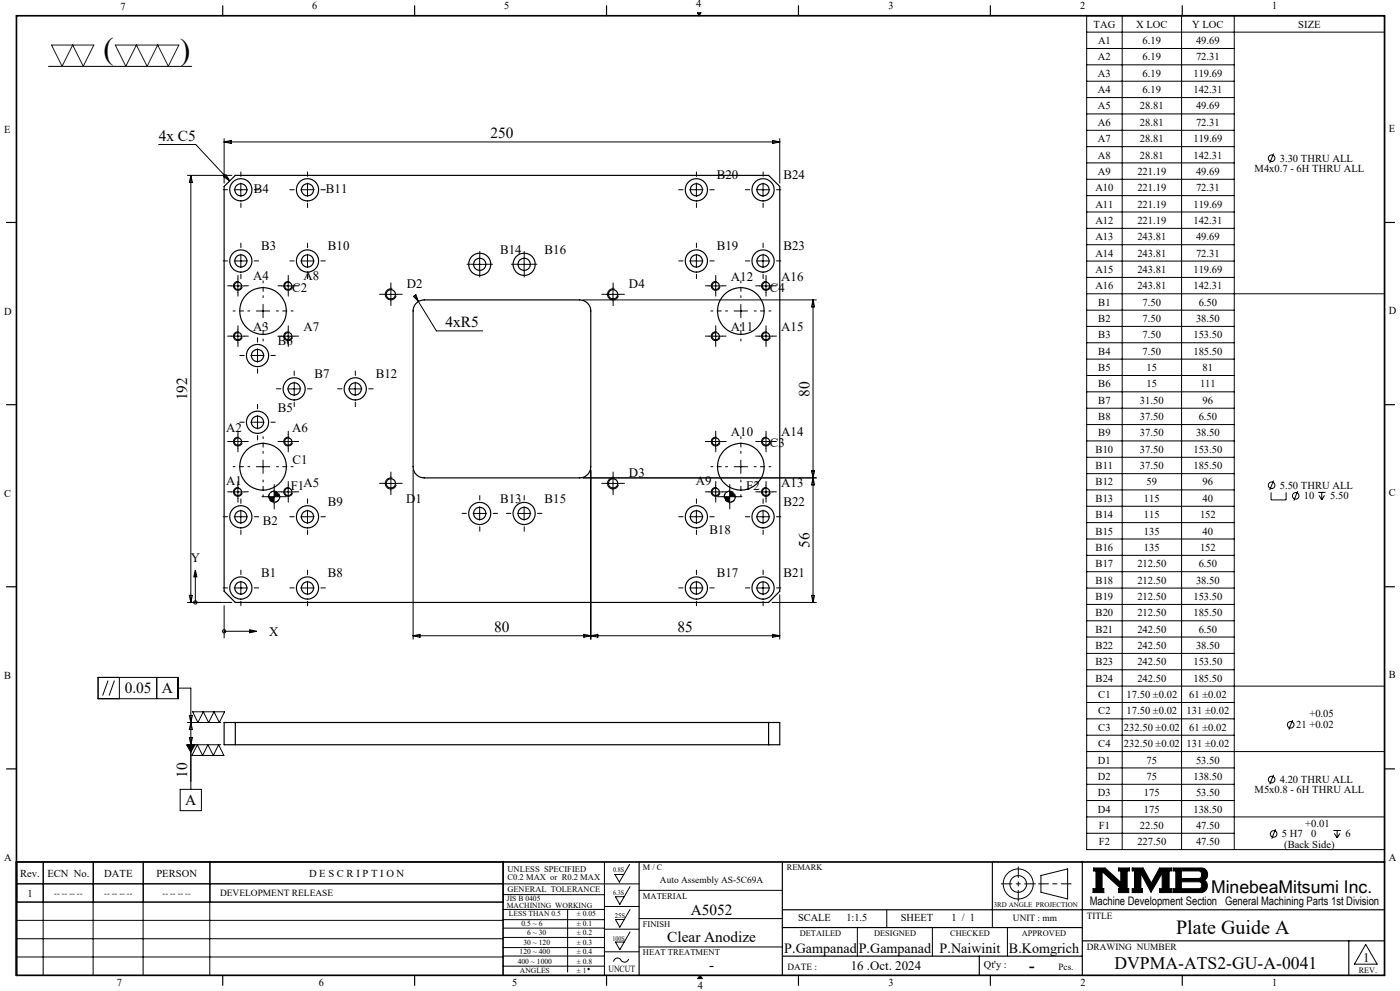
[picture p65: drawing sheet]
<svg xmlns="http://www.w3.org/2000/svg" width="420mm" height="297mm" viewBox="0 0 420 297" stroke-linecap="round" stroke-linejoin="round" font-family="sans-serif">
<defs><g id="words">
<g font-size="9.2">
<text x="31.1" y="17.7">(</text>
<text x="54" y="17.8">)</text>
</g>
<text font-size="6" x="352.9" y="280">Plate Guide A</text>
<g font-size="5.3">
<text x="363.3" y="267.7">MinebeaMitsumi Inc.</text>
<text x="334.3" y="290.4">DVPMA-ATS2-GU-A-0041</text>
</g>
<text font-size="4.9" x="308.8" y="290.9">-</text>
<g font-size="4.6">
<text x="147.1" y="41.4">250</text>
<text x="47.6" y="42.2">4x C5</text>
<text x="133.7" y="98.1">4xR5</text>
<text x="56.2" y="120" transform="rotate(-90 56.2 120)">192</text>
<text x="242.8" y="118.8" transform="rotate(-90 242.8 118.8)">80</text>
<text x="242.8" y="164.2" transform="rotate(-90 242.8 164.2)">56</text>
<text x="148.3" y="189.4">80</text>
<text x="203.3" y="189.4">85</text>
<text x="37.4" y="207.7">0.05</text>
<text x="48.6" y="207.7">A</text>
<text x="56.2" y="233" transform="rotate(-90 56.2 233)">10</text>
<text x="55.6" y="241.2">A</text>
<text x="207.3" y="274.1">A5052</text>
<text x="200.2" y="282.4">Clear Anodize</text>
<text x="212.7" y="290.6">-</text>
</g>
<g font-size="4.2">
<text x="235.3" y="285.5">P.Gampanad</text>
<text x="257.6" y="285.5">P.Gampanad</text>
<text x="281.9" y="285.5">P.Naiwinit</text>
<text x="302.7" y="285.5">B.Komgrich</text>
</g>
<g font-size="3.9">
<text x="215.1" y="53.7">B20</text>
<text x="235.1" y="53.7">B24</text>
<text x="76.1" y="57.8">B4</text>
<text x="97.8" y="57.8">B11</text>
<text x="78.4" y="75">B3</text>
<text x="98.4" y="75">B10</text>
<text x="150.1" y="76">B14</text>
<text x="163.4" y="76">B16</text>
<text x="215.1" y="75">B19</text>
<text x="235.1" y="75">B23</text>
<text x="75.9" y="84.1">A4</text>
<text x="87.7" y="87.4">C2</text>
<text x="91" y="84.1">A8</text>
<text x="122" y="86.4">D2</text>
<text x="188.7" y="86.4">D4</text>
<text x="219.3" y="84.1">A12</text>
<text x="231" y="87.4">C4</text>
<text x="234.4" y="84.1">A16</text>
<text x="75.9" y="99.1">A3</text>
<text x="91" y="99.1">A7</text>
<text x="219.3" y="99.2">A11</text>
<text x="234.4" y="99.2">A15</text>
<text x="83.4" y="103.4">B6</text>
<text x="94.4" y="113.4">B7</text>
<text x="112.7" y="113.4">B12</text>
<text x="83.4" y="123.4">B5</text>
<text x="67.9" y="129.4">A2</text>
<text x="87.6" y="129.4">A6</text>
<text x="219.3" y="130.7">A10</text>
<text x="234.4" y="130.7">A14</text>
<text x="231" y="134.1">C3</text>
<text x="87.8" y="139">C1</text>
<text x="188.7" y="143.1">D3</text>
<text x="67.9" y="145.4">A1</text>
<text x="87.2" y="146.9">F1</text>
<text x="91" y="145.8">A5</text>
<text x="208.7" y="145.4">A9</text>
<text x="223.9" y="146.9">F2</text>
<text x="234.4" y="145.8">A13</text>
<text x="98.4" y="151.7">B9</text>
<text x="121.8" y="150.7">D1</text>
<text x="150.1" y="150.7">B13</text>
<text x="163.4" y="150.7">B15</text>
<text x="235.1" y="151.7">B22</text>
<text x="78.9" y="157.4">B2</text>
<text x="212.8" y="159.9">B18</text>
<text x="57.2" y="168.3">Y</text>
<text x="78.4" y="173">B1</text>
<text x="98.4" y="173">B8</text>
<text x="215.1" y="173">B17</text>
<text x="235.1" y="173">B21</text>
<text x="80.7" y="190.5">X</text>
<text x="255.2" y="290.6">16 .Oct. 2024</text>
<text x="408.9" y="288.2">1</text>
</g>
<text font-size="3.5" x="326.9" y="271.4">Machine Development Section General Machining Parts 1st Division</text>
<g font-size="3.2">
<text x="36.1" y="2.9">7</text>
<text x="93.7" y="2.8">6</text>
<text x="151.3" y="2.8">5</text>
<text x="208.8" y="2.2">4</text>
<text x="266.5" y="2.8">3</text>
<text x="324.1" y="2.8">2</text>
<text x="381.6" y="2.8">1</text>
<text x="328.1" y="8.3">TAG</text>
<text x="340.9" y="8.3">X LOC</text>
<text x="357.7" y="8.3">Y LOC</text>
<text x="389.5" y="8.3">SIZE</text>
<text x="329.4" y="13.3">A1</text>
<text x="342.8" y="13.3">6.19</text>
<text x="358.8" y="13.3">49.69</text>
<text x="329.4" y="18.1">A2</text>
<text x="329.4" y="23">A3</text>
<text x="342.8" y="18.1">6.19</text>
<text x="342.8" y="23">6.19</text>
<text x="358" y="23">119.69</text>
<text x="358.8" y="18.1">72.31</text>
<text x="329.4" y="27.9">A4</text>
<text x="342.8" y="27.9">6.19</text>
<text x="358" y="27.9">142.31</text>
<text x="329.4" y="32.8">A5</text>
<text x="342" y="32.8">28.81</text>
<text x="358.8" y="32.8">49.69</text>
<text x="1.3" y="39.8">E</text>
<text x="329.4" y="37.7">A6</text>
<text x="342" y="37.7">28.81</text>
<text x="358.8" y="37.7">72.31</text>
<text x="416.6" y="39.5">E</text>
<text x="329.4" y="42.6">A7</text>
<text x="329.4" y="47.5">A8</text>
<text x="342" y="42.6">28.81</text>
<text x="342" y="47.5">28.81</text>
<text x="358" y="42.6">119.69</text>
<text x="358" y="47.5">142.31</text>
<text x="329.4" y="52.4">A9</text>
<text x="341.2" y="52.4">221.19</text>
<text x="358.8" y="52.4">49.69</text>
<text x="376.4" y="51.6">M4x0.7 - 6H THRU ALL</text>
<text x="383.9" y="48.4">3.30 THRU ALL</text>
<text x="328.6" y="57.3">A10</text>
<text x="341.2" y="57.3">221.19</text>
<text x="358.8" y="57.3">72.31</text>
<text x="328.6" y="62.2">A11</text>
<text x="341.2" y="62.2">221.19</text>
<text x="358" y="62.2">119.69</text>
<text x="328.6" y="67.1">A12</text>
<text x="328.6" y="72">A13</text>
<text x="341.2" y="67.1">221.19</text>
<text x="341.2" y="72">243.81</text>
<text x="358" y="67.1">142.31</text>
<text x="358.8" y="72">49.69</text>
<text x="328.6" y="76.9">A14</text>
<text x="341.2" y="76.9">243.81</text>
<text x="358.8" y="76.9">72.31</text>
<text x="328.6" y="81.8">A15</text>
<text x="341.2" y="81.8">243.81</text>
<text x="358" y="81.8">119.69</text>
<text x="328.6" y="86.7">A16</text>
<text x="341.2" y="86.7">243.81</text>
<text x="358" y="86.7">142.31</text>
<text x="1.3" y="94.3">D</text>
<text x="329.5" y="91.6">B1</text>
<text x="342.8" y="91.6">7.50</text>
<text x="359.6" y="91.6">6.50</text>
<text x="416.6" y="94.1">D</text>
<text x="329.5" y="96.5">B2</text>
<text x="329.5" y="101.4">B3</text>
<text x="342.8" y="96.5">7.50</text>
<text x="342.8" y="101.4">7.50</text>
<text x="358" y="101.4">153.50</text>
<text x="358.8" y="96.5">38.50</text>
<text x="329.5" y="106.3">B4</text>
<text x="342.8" y="106.3">7.50</text>
<text x="358" y="106.3">185.50</text>
<text x="329.5" y="111.2">B5</text>
<text x="344" y="111.2">15</text>
<text x="360.8" y="111.2">81</text>
<text x="329.5" y="116.1">B6</text>
<text x="344" y="116.1">15</text>
<text x="360" y="116.1">111</text>
<text x="329.5" y="121">B7</text>
<text x="329.5" y="125.9">B8</text>
<text x="342" y="121">31.50</text>
<text x="342" y="125.9">37.50</text>
<text x="359.6" y="125.9">6.50</text>
<text x="360.8" y="121">96</text>
<text x="329.5" y="130.8">B9</text>
<text x="342" y="130.8">37.50</text>
<text x="358.8" y="130.8">38.50</text>
<text x="328.7" y="135.7">B10</text>
<text x="342" y="135.7">37.50</text>
<text x="358" y="135.7">153.50</text>
<text x="328.7" y="140.6">B11</text>
<text x="342" y="140.6">37.50</text>
<text x="358" y="140.6">185.50</text>
<text x="1.3" y="148.9">C</text>
<text x="328.7" y="145.5">B12</text>
<text x="344" y="145.5">59</text>
<text x="360.8" y="145.5">96</text>
<text x="383.9" y="146.4">5.50 THRU ALL</text>
<text x="391.2" y="149.6">10</text>
<text x="399.1" y="149.6">5.50</text>
<text x="416.6" y="148.7">C</text>
<text x="328.7" y="150.4">B13</text>
<text x="328.7" y="155.3">B14</text>
<text x="343.2" y="150.4">115</text>
<text x="343.2" y="155.3">115</text>
<text x="360" y="155.3">152</text>
<text x="360.8" y="150.4">40</text>
<text x="328.7" y="160.2">B15</text>
<text x="343.2" y="160.2">135</text>
<text x="360.8" y="160.2">40</text>
<text x="328.7" y="165.1">B16</text>
<text x="343.2" y="165.1">135</text>
<text x="360" y="165.1">152</text>
<text x="328.7" y="170">B17</text>
<text x="341.2" y="170">212.50</text>
<text x="359.6" y="170">6.50</text>
<text x="328.7" y="174.9">B18</text>
<text x="328.7" y="179.8">B19</text>
<text x="341.2" y="174.9">212.50</text>
<text x="341.2" y="179.8">212.50</text>
<text x="358" y="179.8">153.50</text>
<text x="358.8" y="174.9">38.50</text>
<text x="328.7" y="184.7">B20</text>
<text x="341.2" y="184.7">212.50</text>
<text x="358" y="184.7">185.50</text>
<text x="328.7" y="189.6">B21</text>
<text x="341.2" y="189.6">242.50</text>
<text x="359.6" y="189.6">6.50</text>
<text x="328.7" y="194.5">B22</text>
<text x="341.2" y="194.5">242.50</text>
<text x="358.8" y="194.5">38.50</text>
<text x="1.3" y="203.6">B</text>
<text x="328.7" y="199.4">B23</text>
<text x="341.2" y="199.4">242.50</text>
<text x="358" y="199.4">153.50</text>
<text x="416.6" y="203.3">B</text>
<text x="328.7" y="204.3">B24</text>
<text x="329.5" y="209.2">C1</text>
<text x="338" y="209.2">17.50 ±0.02</text>
<text x="341.2" y="204.3">242.50</text>
<text x="356.7" y="209.2">61 ±0.02</text>
<text x="358" y="204.3">185.50</text>
<text x="329.5" y="214.1">C2</text>
<text x="338" y="214.1">17.50 ±0.02</text>
<text x="356" y="214.1">131 ±0.02</text>
<text x="392.8" y="215">+0.05</text>
<text x="329.5" y="219">C3</text>
<text x="337.2" y="219">232.50 ±0.02</text>
<text x="356.7" y="219">61 ±0.02</text>
<text x="388.8" y="218.2">21 +0.02</text>
<text x="329.5" y="223.9">C4</text>
<text x="337.2" y="223.9">232.50 ±0.02</text>
<text x="356" y="223.9">131 ±0.02</text>
<text x="329.4" y="228.9">D1</text>
<text x="329.4" y="233.7">D2</text>
<text x="344" y="228.9">75</text>
<text x="344" y="233.7">75</text>
<text x="358" y="233.7">138.50</text>
<text x="358.8" y="228.9">53.50</text>
<text x="329.4" y="238.6">D3</text>
<text x="343.2" y="238.6">175</text>
<text x="358.8" y="238.6">53.50</text>
<text x="376.4" y="237.8">M5x0.8 - 6H THRU ALL</text>
<text x="383.9" y="234.6">4.20 THRU ALL</text>
<text x="329.4" y="243.5">D4</text>
<text x="343.2" y="243.5">175</text>
<text x="358" y="243.5">138.50</text>
<text x="329.7" y="248.5">F1</text>
<text x="342" y="248.5">22.50</text>
<text x="358.8" y="248.5">47.50</text>
<text x="384.5" y="250.9">5 H7</text>
<text x="391.6" y="247.7">+0.01</text>
<text x="393.4" y="250.9">0</text>
<text x="403.7" y="250.9">6</text>
<text x="329.7" y="253.3">F2</text>
<text x="341.2" y="253.3">227.50</text>
<text x="358.8" y="253.3">47.50</text>
<text x="385.3" y="254.1">(Back Side)</text>
<text x="416.6" y="258">A</text>
<text x="1.3" y="258.1">A</text>
<text x="6.1" y="262.7">Rev.</text>
<text x="14.2" y="262.7">ECN No.</text>
<text x="31.3" y="262.7">DATE</text>
<text x="46.9" y="262.7">PERSON</text>
<text x="92.7" y="262.7">D E S C R I P T I O N</text>
<text x="8.2" y="268.7">1</text>
<text x="239.4" y="276.2">SCALE</text>
<text x="253.9" y="276.2">1:1.5</text>
<text x="270.2" y="276.2">SHEET</text>
<text x="285.4" y="276.2">1 / 1</text>
<text x="295.2" y="290.1">Qt'y :</text>
<text x="35.1" y="295.5">7</text>
<text x="95.7" y="295.6">6</text>
<text x="153.6" y="295.6">5</text>
<text x="209.3" y="296.3">4</text>
<text x="266.6" y="295.6">3</text>
<text x="324.2" y="295.6">2</text>
<text x="381.6" y="295.6">1</text>
</g>
<g font-size="2.8">
<text x="66" y="268.6">DEVELOPMENT RELEASE</text>
<text x="198" y="264.5">Auto Assembly AS-5C69A</text>
<text x="326" y="275.4">TITLE</text>
<text x="303.9" y="276.2">UNIT : mm</text>
<text x="326" y="284.7">DRAWING NUMBER</text>
<text x="182.5" y="291.2">UNCUT</text>
<text x="236.3" y="290.7">DATE :</text>
<text x="317.6" y="290.6">Pcs.</text>
</g>
<g font-size="2.6">
<text x="152.2" y="261.3">UNLESS SPECIFIED</text>
<text x="152.2" y="263.7">C0.2 MAX or R0.2 MAX</text>
<text x="192.9" y="269.4">MATERIAL</text>
<text x="192.9" y="277.7">FINISH</text>
<text x="192.9" y="286.3">HEAT TREATMENT</text>
</g>
<g font-size="2.5">
<text x="192.9" y="260.7">M / C</text>
<text x="236" y="260.7">REMARK</text>
<text x="16.3" y="268.5">-- -- -- --</text>
<text x="31.3" y="268.5">-- -- -- --</text>
<text x="48.8" y="268.5">-- -- -- --</text>
<text x="152.3" y="267.3">GENERAL TOLERANCE</text>
<text x="239.9" y="280.5">DETAILED</text>
<text x="262.2" y="280.5">DESIGNED</text>
<text x="285.1" y="280.5">CHECKED</text>
<text x="306.6" y="280.5">APPROVED</text>
<text x="407.7" y="291.5">REV.</text>
</g>
<g font-size="2.3">
<text x="152.1" y="270">JIS B 0405</text>
<text x="152.1" y="272.1">MACHINING WORKING</text>
<text x="152.7" y="274.6">LESS THAN 0.5</text>
<text x="173" y="274.6">± 0.05</text>
<text x="156.4" y="277.4">0.5 ~ 6</text>
<text x="158.1" y="280.3">6 ~ 30</text>
<text x="173" y="277.4">± 0.1</text>
<text x="173" y="280.3">± 0.2</text>
<text x="155.9" y="286">120 ~ 400</text>
<text x="157" y="283.2">30 ~ 120</text>
<text x="173" y="283.2">± 0.3</text>
<text x="173" y="286">± 0.4</text>
<text x="155.3" y="288.9">400 ~ 1000</text>
<text x="155.9" y="291.7">ANGLES</text>
<text x="173" y="288.9">± 0.8</text>
<text x="173" y="291.7">± 1</text>
</g>
<g font-size="2.1">
<text x="184" y="261.5">0.8S</text>
<text x="184" y="268.1">6.3S</text>
<text x="184.5" y="275">25S</text>
<text x="298.1" y="271.8">3RD ANGLE PROJECTION</text>
<text x="183.7" y="281.9">100S</text>
</g>
</g></defs>
<g fill="none" stroke="#000" stroke-width=".3">
<path d="M14.5 19.9h43M209.2 3.8h1.1l-.6 .9zM326 4.7h89.4v249.9h-89.4zM326 14.5h44.3M326 19.4h44.3M326 9.6h89.4M336.7 4.7v249.9M354.5 4.7v249.9M370.3 4.7v249.9M326 24.3h44.3M326 29.2h44.3M326 34.1h44.3"/>
<path d="M326 39h44.3M47.6 43.3h11.1l10.2 10.9M56.2 52.6h13.4M57.3 52.6v127.9M57.3 52.6l.4 2h-.9zM67.2 53l.6-.6 1.1 1.8zM67.2 41.6v13.3M67.2 42.5h166.7M67.2 42.5l2.2-.4v.9zM70.2 56.9h4.1M72.2 54.9v4M90.2 56.9h4.1"/>
<path d="M92.3 54.9v4M206.9 56.9h4M208.9 54.9v4M226.9 56.9h4M228.9 54.9v4M231.8 42.1l2.1 .4-2.1 .5zM233.9 41.6v13.3M326 44h44.3M326 48.8h44.3M326 53.7h44.3M326 58.6h44.3M382.1 46l-1.2 2.9"/>
<path d="M70.2 78.2h4.1M72.2 76.2v4M90.2 78.2h4.1M92.3 76.2v4M141.9 79.2h4M143.9 77.2v4M155.3 79.2h3.9M157.2 77.2v4M206.9 78.2h4M208.9 76.2v4M226.9 78.2h4M228.9 76.2v4"/>
<path d="M326 63.5h44.3M326 68.4h44.3M326 73.3h44.3M326 78.2h44.3M69.4 85.7h4M71.4 83.7v4M71.4 98.7v4.1M71.7 99.5a1.34 1.34 0 0 0-1.6 .9 1.34 1.34 0 0 0 .9 1.7 1.34 1.34 0 0 0 1.7-1M71.7 84.4a1.34 1.34 0 0 0-1.6 .9 1.34 1.34 0 0 0 .9 1.7 1.34 1.34 0 0 0 1.7-1M76.9 93.2h4M78.9 91.2v4M84.5 85.7h3.9"/>
<path d="M86.5 83.7v4M86.5 98.7v4.1M86.8 99.5a1.33 1.33 0 0 0-1.6 .9 1.33 1.33 0 0 0 .9 1.6 1.33 1.33 0 0 0 1.6-.9M86.8 84.4a1.33 1.33 0 0 0-1.6 .9 1.33 1.33 0 0 0 .9 1.6 1.33 1.33 0 0 0 1.6-.9M115.3 88.2h3.9M117.3 86.2v4M117.7 86.6a1.66 1.66 0 0 0-2 1.2 1.66 1.66 0 0 0 1.1 2 1.66 1.66 0 0 0 2.1-1.2M124 88.8l.8-.5 .7 2.1zM124.4 88.6l1.1 1.8M125.5 90.4l5.4 8.8h13.9M174.9 89.9h70M181.9 88.2h4"/>
<path d="M183.9 86.2v4M184.4 86.6a1.67 1.67 0 0 0-2.1 1.2 1.67 1.67 0 0 0 1.2 2 1.67 1.67 0 0 0 2-1.2M212.7 85.7h4M214.7 83.7v4M214.7 98.7v4.1M215.1 99.5a1.34 1.34 0 0 0-1.7 .9 1.34 1.34 0 0 0 1 1.7 1.34 1.34 0 0 0 1.6-1M215.1 84.4a1.34 1.34 0 0 0-1.7 .9 1.34 1.34 0 0 0 1 1.7 1.34 1.34 0 0 0 1.6-1M220.2 93.2h4.1M222.2 91.2v4M227.8 85.7h4M229.8 83.7v4M229.8 98.7v4.1"/>
<path d="M230.2 84.4a1.33 1.33 0 0 0-1.7 .9 1.33 1.33 0 0 0 .9 1.6 1.33 1.33 0 0 0 1.7-.9M230.2 99.5a1.33 1.33 0 0 0-1.7 .9 1.33 1.33 0 0 0 .9 1.6 1.33 1.33 0 0 0 1.7-.9M243.9 89.9v90.6M243.9 89.9l.5 2.1h-.9zM326 83.1h44.3M326 88h89.4M326 93h44.3M326 97.8h44.3M69.4 100.7h4M75.2 106.5h4M77.3 104.6v3.9M84.5 100.7h3.9"/>
<path d="M86.3 116.6h3.9M88.3 114.5v4M104.6 116.6h4M106.6 114.5v4M212.7 100.7h4M227.8 100.7h4M326 102.7h44.3M326 107.6h44.3M326 112.5h44.3M326 117.4h44.3M69.4 132.3h4M71.4 130.3v4"/>
<path d="M71.7 131.1a1.34 1.34 0 0 0-1.6 .9 1.34 1.34 0 0 0 .9 1.6 1.34 1.34 0 0 0 1.7-.9M75.2 126.5h4M76.9 139.9h4M77.3 124.6v3.9M78.9 137.9v4M84.5 132.3h3.9M86.5 130.3v4M86.8 131.1a1.33 1.33 0 0 0-1.6 .9 1.33 1.33 0 0 0 .9 1.6 1.33 1.33 0 0 0 1.6-.9M212.7 132.3h4M214.7 130.3v4M215.1 131.1a1.34 1.34 0 0 0-1.7 .9 1.34 1.34 0 0 0 1 1.6 1.34 1.34 0 0 0 1.6-.9M220.2 139.9h4.1"/>
<path d="M222.2 137.9v4M227.8 132.3h4M229.8 130.3v4M230.2 131.1a1.33 1.33 0 0 0-1.7 .9 1.33 1.33 0 0 0 .9 1.6 1.33 1.33 0 0 0 1.7-.9M326 122.3h44.3M326 127.2h44.3M326 132.1h44.3M326 137.1h44.3M69.4 147.4h4M70.2 154.9h4.1M71.4 145.4v4M71.7 146.2a1.34 1.34 0 0 0-1.6 .9 1.34 1.34 0 0 0 .9 1.6 1.34 1.34 0 0 0 1.7-.9"/>
<path d="M72.2 152.9v4M80.3 148.9h3.9M82.2 146.9v4M82.2 147.2l-1.1 .5-.5 1.2M83.9 148.9l-.5 1.2-1.2 .5M84.5 147.4h3.9M86.5 145.4v4M86.8 146.2a1.33 1.33 0 0 0-1.6 .9 1.33 1.33 0 0 0 .9 1.6 1.33 1.33 0 0 0 1.6-.9M90.2 154.9h4.1M92.3 152.9v4M115.3 144.9h3.9M117.3 142.9v4"/>
<path d="M117.7 143.3a1.67 1.67 0 0 0-2.1 1.1 1.67 1.67 0 0 0 1.2 2.1 1.67 1.67 0 0 0 2.1-1.2M123.9 140.9v50.7M141.9 153.9h4M143.9 151.9v4M155.3 153.9h3.9M157.2 151.9v4M177.2 140.9v50.7M181.9 144.9h4M183.9 142.9v4M184.4 143.3a1.68 1.68 0 0 0-2.1 1.1 1.68 1.68 0 0 0 1.2 2.1 1.68 1.68 0 0 0 2-1.2M206.9 154.9h4M208.9 152.9v4"/>
<path d="M212.7 147.4h4M214.7 145.4v4M215.1 146.2a1.34 1.34 0 0 0-1.7 .9 1.34 1.34 0 0 0 1 1.6 1.34 1.34 0 0 0 1.6-.9M216.9 148.9h4M218.9 146.9v4M218.9 147.2l-1 .4-.4 .4-.3 .9M220.6 148.9l-.5 1.2-1.2 .5M226.9 154.9h4M227.8 147.4h4M228.9 152.9v4M229.8 145.4v4M230.2 146.2a1.33 1.33 0 0 0-1.7 .9 1.33 1.33 0 0 0 .9 1.6 1.33 1.33 0 0 0 1.7-.9"/>
<path d="M243.5 141.1h.9l-.5 2.1zM243.9 143.2l.5 2.1h-.9zM244.9 143.2h-70M326 142h44.3M326 146.8h44.3M326 151.7h44.3M326 156.6h44.3M381.3 147.6v2.2h4.5v-2.2M382.1 144l-1.2 2.9M389.3 147.2l-1.1 2.8M395.4 147.6h2.3M395.7 148.4l.8 1.4"/>
<path d="M396.5 147.6v2.2M397.4 148.4l-.9 1.4M56.8 178.4h.9l-.4 2.1zM58.6 170.8l.5 2.1h-1zM58.6 172.9v7.6M70.2 176.2h4.1M72.2 174.2v4M90.2 176.2h4.1M92.3 174.2v4M206.9 176.2h4M208.9 174.2v4M226.9 176.2h4"/>
<path d="M228.9 174.2v4M233.9 178.2v13.4M243.5 178.4h.9l-.5 2.1zM326 161.5h44.3M326 166.4h44.3M326 171.3h44.3M326 176.2h44.3M56.2 180.5h13.4M67.2 181.5v9.7M67.2 189.2h7.7M74.9 188.7l2.1 .5-2.1 .4zM123.9 190.5h110"/>
<path d="M123.9 190.5l2.1-.4v.9zM175.2 190.1l2 .4-2 .5zM177.2 190.5l2.2-.4v.9zM231.6 180.5h13.3M231.8 190.1l2.1 .4-2.1 .5zM326 181.1h44.3M326 186.1h44.3M326 190.9h44.3M326 195.8h44.3M29.4 203h24v6.4h-24zM32.4 204l-1.6 4.5M34.3 204l-1.6 4.5"/>
<path d="M35.8 203v6.4M47 203v6.4M53.4 206.2h3.9v30.4M56.2 216.5h10.1M56.8 214.4h.9l-.4 2.1zM57.3 216.5l.4 2.1h-.9zM57.8 213.3h9.6l-1.6 3.2-1.6-3.2-1.6 3.2-1.6-3.2-1.6 3.2zM326 200.7h44.3M326 205.6h89.4M326 210.5h44.3M326 215.4h44.3M387.8 215.8l-1.2 2.8"/>
<path d="M54 236.6h6.4v6.4h-6.4zM56 223.2h2.5l-1.2 2.2zM56.2 223.2h10.1M56.8 221.1h.9l-.4 2.1zM59.2 223.2l1.6 3.2 1.6-3.2 1.6 3.2 1.6-3.2 1.6 3.2h-9.6zM326 220.3h44.3M326 225.2h89.4M326 230.1h44.3M326 235.1h44.3M326 239.9h44.3M382.1 232.2l-1.2 2.9M5 258.3h146v12h-146z"/>
<path d="M13 258.3l-.1 34M28 258.3l-.1 34M42.9 258.3v34M43 258.3v12M62.9 258.3v34M63 258.3v12M150.9 258.3v34M181.3 258.3v34M188.9 259l-3.1 5.4-1.3-2.3h2.6M326 244.8h89.4M326 249.7h44.3M382.7 248.5l-1.2 2.8"/>
<path d="M400 248.9h2.3M400.3 249.8l.8 1.3M401.1 248.9v2.2M402 249.8l-.9 1.3M4.9 264.9h186.8M4.9 270.4h146M4.9 275.8h146M5 264.9h146M150.9 278.2h30.4M150.9 275.6h30.4M150.9 272.6h30.4M150.9 268.1h30.4"/>
<path d="M170.3 272.6v18.7M181.3 271.7h10.4M181.3 278.5h10.4M189 279.3l-3.1 5.3-1.3-2.3h2.7M189 265.7l-3.1 5.3-1.3-2.3h2.7M189 272.6l-3.1 5.3-1.3-2.3h2.7M191.7 266.8h43M191.7 275.3h43M257.2 278v8.6M266 272.7v5.3M279.7 278v8.6M297.7 272.7v5.3"/>
<path d="M302.2 278v8.6M312.3 262.4l8-2v9l-8-2zM328 260.1h3.5l4.7 4.3v-3.4h-.6v-.9h3.2v.9h-.7v5.3h.5v1.2h-3v-1.2h.7l-5.7-5.1v5.1h.6v1.2h-3.3v-1.2h.9v-5.3h-.8zM339.7 260.1h3.2l2.5 4.6 2.5-4.6h3.5v.9h-.7v5.3h.7v1.2h-3.5v-1.2h.8v-4.6l-3.4 5.7-3-5.7v4.6h.4v1.2h-3v-1.2h.7v-5.3h-.7zM351.9 260.1h8.4a1.97 1.97 0 0 1 1.9 1.5 1.97 1.97 0 0 1-.9 2.2 2.03 2.03 0 0 1 .8 2.2 2.03 2.03 0 0 1-1.8 1.5h-8.4v-1.2h.8v-5.3h-.8zM354.4 261h5.4l.6 .5v1.2l-.7 .6h-5.3zM354.4 264.3h5.4l.6 .4 .1 1-.6 .6h-5.5zM4.9 281.3h146M4.9 286.8h146M150.9 280.9h30.4M150.9 286.5h30.4M150.9 284h30.4"/>
<path d="M150.9 289.6h30.4M181.3 285.3h10.4M188.6 287.4a1.34 1.34 0 0 1-1.3 1 1.34 1.34 0 0 1-1.3-1 1.16 1.16 0 0 0-1.2-.2 1.16 1.16 0 0 0-.7 1.1M191.7 283.8h43M210 292.3l.7 1M409.7 283l3.4 6h-6.8z"/>
<circle cx="381.5" cy="47.4" r=".99"/>
<circle cx="381.5" cy="145.4" r=".99"/>
<circle cx="388.7" cy="148.6" r=".99"/>
<circle cx="58.6" cy="180.6" r=".5"/>
<circle cx="67.2" cy="189.2" r=".49"/>
<circle cx="387.2" cy="217.2" r=".99"/>
<circle cx="381.5" cy="233.6" r=".99"/>
<circle cx="382.1" cy="249.9" r=".99"/>
<circle cx="305.5" cy="264.9" r="2.51"/>
<circle cx="305.5" cy="264.9" r="4.5"/>
<circle cx="176.6" cy="290.4" r=".2"/>
</g>
<path d="M311.6 264.9h9.7" fill="none" stroke="#000" stroke-width=".3" stroke-dasharray="15.2 1.3 1.3 1.3" stroke-dashoffset="12.3"/>
<path d="M305.5 259.8v10.2M300.4 264.9h10.2" fill="none" stroke="#000" stroke-width=".3" stroke-dasharray="15.2 1.3 1.3 1.3" stroke-dashoffset="12"/>
<g fill="none" stroke="#000" stroke-width=".35">
<path d="M66.8 1.7v3M124.4 1.7v3M182 1.7v3M239.5 1.7v3M297.1 1.7v3M354.7 1.7v3M67.2 55.9l3.4-3.3h160l3.3 3.3v121.3l-3.3 3.3h-160l-3.4-3.3zM1.9 66.7h3M415.4 66.7h3M124.9 90.9a3.3 3.3 0 0 1 2.3-1h46.7a3.3 3.3 0 0 1 3.3 3.3v46.7a3.3 3.3 0 0 1-3.3 3.3h-46.7a3.3 3.3 0 0 1-3.3-3.3v-46.7a3.3 3.3 0 0 1 1-2.3zM1.9 121.3h3M415.4 121.3h3"/>
<path d="M1.9 175.9h3M415.4 175.9h3M67.2 216.5h166.7v6.7h-166.7zM70.6 216.5v6.7M230.6 216.5v6.7M1.9 230.4h3M415.4 230.4h3M150.9 258.3v34M191.7 258.3v34M234.7 258.3v34M297.7 258.3v14.4M324.7 258.3v34"/>
<path d="M234.7 272.7h180.7M234.7 278h90M66.8 292.3v3M124.4 292.3v3M182 292.3v3M234.7 286.6h90M239.5 292.3v3M293.8 286.6v5.7M297.1 292.3v3M324.7 282h90.7M354.7 292.3v3M404.6 282v10.3"/>
<circle cx="72.2" cy="56.9" r="1.83"/>
<circle cx="72.2" cy="56.9" r="3.3"/>
<circle cx="92.2" cy="56.9" r="1.83"/>
<circle cx="92.3" cy="56.9" r="3.3"/>
<circle cx="208.9" cy="56.9" r="1.83"/>
<circle cx="208.9" cy="56.9" r="3.3"/>
<circle cx="228.9" cy="56.9" r="1.83"/>
<circle cx="228.9" cy="56.9" r="3.3"/>
<circle cx="72.2" cy="78.2" r="1.83"/>
<circle cx="72.2" cy="78.2" r="3.3"/>
<circle cx="92.2" cy="78.2" r="1.83"/>
<circle cx="92.3" cy="78.2" r="3.3"/>
<circle cx="143.9" cy="79.2" r="1.84"/>
<circle cx="143.9" cy="79.2" r="3.3"/>
<circle cx="157.2" cy="79.2" r="1.84"/>
<circle cx="157.3" cy="79.2" r="3.3"/>
<circle cx="208.9" cy="78.2" r="1.83"/>
<circle cx="208.9" cy="78.2" r="3.3"/>
<circle cx="228.9" cy="78.2" r="1.83"/>
<circle cx="228.9" cy="78.2" r="3.3"/>
<circle cx="71.4" cy="85.7" r="1.1"/>
<circle cx="78.9" cy="93.2" r="7"/>
<circle cx="86.5" cy="85.7" r="1.1"/>
<circle cx="117.2" cy="88.2" r="1.4"/>
<circle cx="183.9" cy="88.2" r="1.4"/>
<circle cx="214.7" cy="85.7" r="1.1"/>
<circle cx="222.2" cy="93.2" r="7"/>
<circle cx="229.8" cy="85.7" r="1.1"/>
<circle cx="71.4" cy="100.7" r="1.1"/>
<circle cx="77.2" cy="106.5" r="1.84"/>
<circle cx="77.3" cy="106.5" r="3.3"/>
<circle cx="86.5" cy="100.7" r="1.1"/>
<circle cx="88.2" cy="116.6" r="3.3"/>
<circle cx="88.3" cy="116.5" r="1.84"/>
<circle cx="106.6" cy="116.5" r="3.3"/>
<circle cx="106.6" cy="116.6" r="1.83"/>
<circle cx="214.7" cy="100.7" r="1.1"/>
<circle cx="229.8" cy="100.7" r="1.1"/>
<circle cx="71.4" cy="132.3" r="1.1"/>
<circle cx="77.2" cy="126.5" r="1.84"/>
<circle cx="77.3" cy="126.5" r="3.3"/>
<circle cx="78.9" cy="139.9" r="7"/>
<circle cx="86.5" cy="132.3" r="1.1"/>
<circle cx="214.7" cy="132.3" r="1.1"/>
<circle cx="222.3" cy="139.9" r="7"/>
<circle cx="229.8" cy="132.3" r="1.1"/>
<circle cx="71.4" cy="147.4" r="1.1"/>
<circle cx="72.2" cy="154.9" r="1.83"/>
<circle cx="72.2" cy="154.9" r="3.3"/>
<circle cx="86.5" cy="147.4" r="1.1"/>
<circle cx="92.2" cy="154.9" r="1.83"/>
<circle cx="92.3" cy="154.9" r="3.3"/>
<circle cx="117.2" cy="144.9" r="1.41"/>
<circle cx="143.9" cy="153.9" r="3.3"/>
<circle cx="143.9" cy="153.9" r="1.84"/>
<circle cx="157.3" cy="153.9" r="3.3"/>
<circle cx="157.3" cy="153.9" r="1.84"/>
<circle cx="183.9" cy="144.9" r="1.41"/>
<circle cx="208.9" cy="154.9" r="1.83"/>
<circle cx="208.9" cy="154.9" r="3.3"/>
<circle cx="214.7" cy="147.4" r="1.1"/>
<circle cx="228.9" cy="154.9" r="1.83"/>
<circle cx="228.9" cy="154.9" r="3.3"/>
<circle cx="229.8" cy="147.4" r="1.1"/>
<circle cx="72.2" cy="176.2" r="1.83"/>
<circle cx="72.2" cy="176.2" r="3.3"/>
<circle cx="92.2" cy="176.2" r="1.83"/>
<circle cx="92.3" cy="176.2" r="3.3"/>
<circle cx="208.9" cy="176.2" r="1.83"/>
<circle cx="208.9" cy="176.2" r="3.3"/>
<circle cx="228.9" cy="176.2" r="1.83"/>
<circle cx="228.9" cy="176.2" r="3.3"/>
</g>
<path d="M4.9 4.7h410.5v287.6h-410.5zM4.9 258.3h410.5" fill="none" stroke="#000" stroke-width=".5"/>
<path d="M210 292.3l-.7 1h1.4" fill="none" stroke="#00f" stroke-width=".3"/>
<g fill="#000">
<path d="M210 292.3l.7 1h-1.4z"/>
<path d="M209.2 3.8l.5 .9 .6-.9zM328 260.1v.9h.8v5.3h-.9v1.2h3.3v-1.2h-.6v-5.1l5.7 5.1h-.7v1.2h3v-1.2h-.5v-5.3h.7v-.9h-3.2v.9h.6v3.4l-4.7-4.3zM351.9 260.1v.9h.8v5.3h-.8v1.2l9-.1 .9-.6 .3-.7 .1-1.1-.5-.8a.34 .34 0 0 1-.3-.4 .34 .34 0 0 1 .3-.3l.5-.7 .1-1.1-.5-.9-.8-.6zM354.4 264.3h5.4l.6 .4 .1 1-.6 .6h-5.5zM354.4 261l5.5 .1 .5 .5v1.1l-.6 .6h-5.4zM339.7 260.1v.9h.7v5.3h-.7v1.2h3v-1.2h-.4v-4.6l3 5.7 3.4-5.7v4.6h-.8v1.2h3.5v-1.2h-.7v-5.3h.7v-.9h-3.5l-2.5 4.6-2.5-4.6z" fill-rule="evenodd"/>
</g>
<path d="M15.5 13.5h12.7l-3.2 6.4-3.2-6.4-3.2 6.4zM34.6 13.5h19.1l-3.2 6.4-3.2-6.4-3.2 6.4-3.2-6.4-3.2 6.4z" fill="none" stroke="#191924" stroke-width=".3"/>
<g fill="none" stroke="#000" stroke-width=".3" stroke-dasharray="15.2 1.3 1.3 1.3" stroke-dashoffset="14.6">
<path d="M74.9 93.2h-5M78.9 89.2v-5M78.9 97.2v5M82.9 93.2h5M218.3 93.2h-5M222.3 89.2v-5M222.3 97.2v5M226.3 93.2h5M74.9 139.9h-5M78.9 135.9v-5M82.9 139.9h5M218.3 139.9h-5"/>
<path d="M222.3 135.9v-5M226.3 139.9h5M78.9 143.9v5M222.3 143.9v5"/>
</g>
<g fill="none" stroke="#000" stroke-width=".3" stroke-dasharray="15.2 1.3 1.3 1.3">
<path d="M68.3 56.9h-1.4M72.3 52.9v-1.4M76.3 56.9h1.3M88.3 56.9h-1.4M92.3 52.9v-1.4M96.3 56.9h1.3M204.9 56.9h-1.3M208.9 52.9v-1.4M212.9 56.9h1.4M224.9 56.9h-1.3M228.9 52.9v-1.4M232.9 56.9h1.4"/>
<path d="M68.3 78.2h-1.4M72.3 74.2v-1.3M72.3 60.9v1.3M76.3 78.2h1.3M88.3 78.2h-1.4M92.3 74.2v-1.3M92.3 60.9v1.3M96.3 78.2h1.3M141.9 79.2h-1.8M143.9 77.2v-1.8M145.9 79.2h1.9M155.3 79.2h-1.9"/>
<path d="M157.3 77.2v-1.8M159.3 79.2h1.8M204.9 78.2h-1.3M208.9 74.2v-1.3M208.9 60.9v1.3M212.9 78.2h1.4M224.9 78.2h-1.3M228.9 74.2v-1.3M228.9 60.9v1.3M232.9 78.2h1.4M69.4 85.7h-1.1M71.4 98.7v-1.1"/>
<path d="M71.4 83.7v-1.1M71.4 87.7v1.1M72.3 82.2v1.3M73.4 85.7h1.1M84.5 85.7h-1.1M86.5 98.7v-1.1M86.5 83.7v-1.1M86.5 87.7v1.1M88.5 85.7h1.1M92.3 82.2v1.3M115.3 88.2h-1.4M117.3 86.2v-1.4"/>
<path d="M117.3 90.2v1.4M119.3 88.2h1.4M143.9 81.2v1.8M157.3 81.2v1.8M181.9 88.2h-1.4M183.9 86.2v-1.4M183.9 90.2v1.4M185.9 88.2h1.4M208.9 82.2v1.3M212.7 85.7h-1.1M214.7 98.7v-1.1M214.7 83.7v-1.1"/>
<path d="M214.7 87.7v1.1M216.7 85.7h1.1M227.8 85.7h-1.1M228.9 82.2v1.3M229.8 83.7v-1.1M229.8 87.7v1.1M229.8 98.7v-1.1M231.8 85.7h1.1M69.4 100.7h-1.1M71.4 102.7v1.1M73.3 106.5h-1.4M73.4 100.7h1.1"/>
<path d="M77.3 102.5v-1.3M77.3 110.5v1.4M81.3 106.5h1.3M84.3 116.5h-1.4M84.5 100.7h-1.1M86.5 102.7v1.1M88.3 112.5v-1.3M88.5 100.7h1.1M92.3 116.5h1.3M102.6 116.5h-1.3M106.6 112.5v-1.3M110.6 116.5h1.3"/>
<path d="M212.7 100.7h-1.1M214.7 102.7v1.1M216.7 100.7h1.1M227.8 100.7h-1.1M229.8 102.7v1.1M231.8 100.7h1.1M69.4 132.3h-1.1M71.4 130.3v-1.1M71.4 134.3v1.1M73.3 126.5h-1.4M73.4 132.3h1.1M77.3 122.5v-1.3"/>
<path d="M77.3 130.5v1.4M81.3 126.5h1.3M84.5 132.3h-1.1M86.5 130.3v-1.1M86.5 134.3v1.1M88.3 120.5v1.4M88.5 132.3h1.1M106.6 120.5v1.4M212.7 132.3h-1.1M214.7 130.3v-1.1M214.7 134.3v1.1M216.7 132.3h1.1"/>
<path d="M227.8 132.3h-1.1M229.8 130.3v-1.1M229.8 134.3v1.1M231.8 132.3h1.1M68.3 154.9h-1.4M69.4 147.4h-1.1M71.4 145.4v-1.1M71.4 149.4v1.1M72.3 150.9v-1.4M72.3 158.9v1.3M73.4 147.4h1.1M76.3 154.9h1.3"/>
<path d="M80.3 148.9h-1.7M82.3 146.9v-1.7M82.3 150.9v1.6M84.3 148.9h1.6M84.5 147.4h-1.1M86.5 145.4v-1.1M86.5 149.4v1.1M88.3 154.9h-1.4M88.5 147.4h1.1M92.3 150.9v-1.4M92.3 158.9v1.3M96.3 154.9h1.3"/>
<path d="M115.3 144.9h-1.4M117.3 142.9v-1.4M117.3 146.9v1.4M119.3 144.9h1.4M139.9 153.9h-1.3M143.9 149.9v-1.4M143.9 157.9v1.3M147.9 153.9h1.4M153.3 153.9h-1.4M157.3 149.9v-1.4M157.3 157.9v1.3M161.3 153.9h1.3"/>
<path d="M181.9 144.9h-1.4M183.9 142.9v-1.4M183.9 146.9v1.4M185.9 144.9h1.4M204.9 154.9h-1.3M208.9 150.9v-1.4M208.9 158.9v1.3M212.7 147.4h-1.1M212.9 154.9h1.4M214.7 145.4v-1.1M214.7 149.4v1.1M216.7 147.4h1.1"/>
<path d="M216.9 148.9h-1.6M218.9 146.9v-1.7M218.9 150.9v1.6M220.9 148.9h1.7M224.9 154.9h-1.3M227.8 147.4h-1.1M228.9 150.9v-1.4M228.9 158.9v1.3M229.8 145.4v-1.1M229.8 149.4v1.1M231.8 147.4h1.1M232.9 154.9h1.4"/>
<path d="M68.3 176.2h-1.4M72.3 172.2v-1.3M76.3 176.2h1.3M88.3 176.2h-1.4M92.3 172.2v-1.3M96.3 176.2h1.3M204.9 176.2h-1.3M208.9 172.2v-1.3M212.9 176.2h1.4M224.9 176.2h-1.3M228.9 172.2v-1.3M232.9 176.2h1.4"/>
<path d="M72.3 180.2v1.3M92.3 180.2v1.3M208.9 180.2v1.3M228.9 180.2v1.3"/>
</g>
<g fill="#000">
<path d="M56 223.2h2.5l-1.2 2.2z"/>
<path d="M217.2 148.9l.5 1.2 1.2 .5v-1.7zM218.9 147.2v1.7h1.7l-.2-.7-.4-.6zM80.6 148.9l.5 1.2 1.1 .5v-1.7zM82.2 147.2v1.7h1.7l-.2-.7-.4-.6zM74.9 188.7l2.1 .5-2.1 .4zM58.6 170.8l.5 2.1h-1z"/>
</g>
<path d="M82.3 147.2a1.67 1.67 0 0 1 1.5 2.3 1.67 1.67 0 0 1-2.8 .5 1.67 1.67 0 0 1 .8-2.7l.5-.1M218.9 147.2a1.67 1.67 0 0 1 1.6 2.3 1.67 1.67 0 0 1-2.8 .5 1.67 1.67 0 0 1 .7-2.7l.5-.1" fill="none" stroke="#000" stroke-width=".3" stroke-dasharray="1.3 .6" stroke-dashoffset=".2"/>
<use href="#words"/>
</svg>
